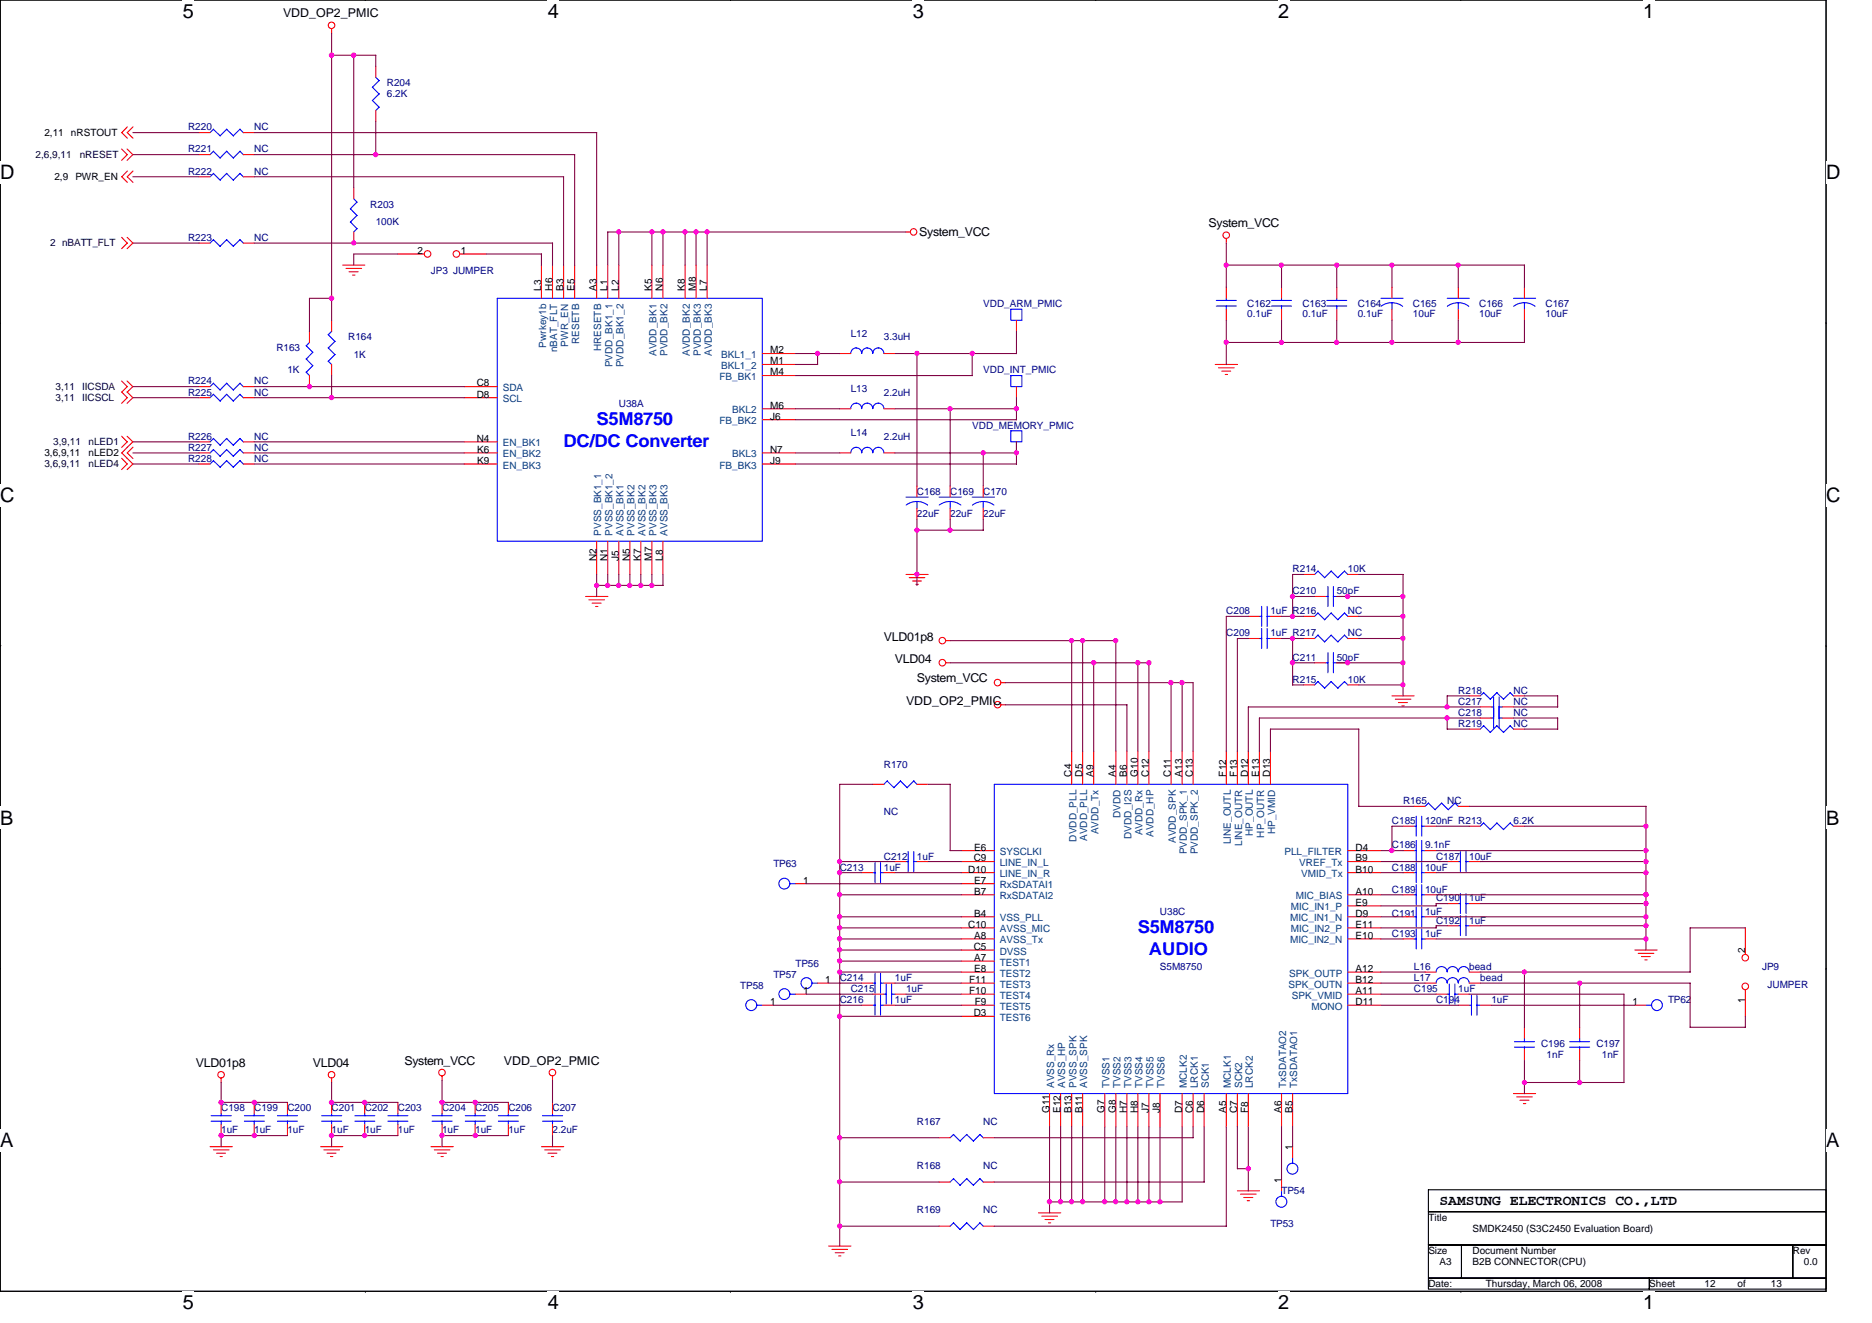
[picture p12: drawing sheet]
<svg xmlns="http://www.w3.org/2000/svg" width="297mm" height="210mm" viewBox="0 0 297 210" stroke-linecap="round" stroke-linejoin="round" font-family="sans-serif">
<defs><g id="words">
<g font-size="3.2">
<text x="29" y="2.8">5</text>
<text x="86.9" y="2.8">4</text>
<text x="144.9" y="2.8">3</text>
<text x="202.8" y="2.8">2</text>
<text x="260.7" y="2.8">1</text>
<text x="0" y="28.4">D</text>
<text x="289.7" y="28.4">D</text>
<text x="0" y="79.6">C</text>
<text x="289.7" y="79.6">C</text>
<text x="0" y="130.8">B</text>
<text x="289.7" y="130.8">B</text>
<text x="0" y="182.1">A</text>
<text x="289.7" y="182.1">A</text>
<text x="29" y="207.7">5</text>
<text x="86.9" y="207.7">4</text>
<text x="144.9" y="207.7">3</text>
<text x="202.8" y="207.7">2</text>
<text x="260.7" y="207.7">1</text>
</g>
<g font-size="2.8" fill="#00f">
<text x="89.4" y="70.9">DC/DC Converter</text>
<text x="94.7" y="67.4">S5M8750</text>
<text x="180.5" y="148">S5M8750</text>
<text x="182.3" y="151.6">AUDIO</text>
</g>
<text font-size="2.3" x="228.4" y="191.2">SAMSUNG ELECTRONICS CO.,LTD</text>
<g font-size="1.9">
<text x="44.9" y="2.8">VDD_OP2_PMIC</text>
<text x="145.9" y="37.5">System_VCC</text>
<text x="191.8" y="36.1">System_VCC</text>
<text x="140.2" y="101.6">VLD01p8</text>
<text x="142" y="105.1">VLD04</text>
<text x="143.8" y="111.8">VDD_OP2_PMIC</text>
<text x="145.5" y="108.3">System_VCC</text>
<text x="31.1" y="169.3">VLD01p8</text>
<text x="49.6" y="169.3">VLD04</text>
<text x="64.2" y="168.9">System_VCC</text>
<text x="80" y="168.9">VDD_OP2_PMIC</text>
</g>
<g font-size="1.6" fill="#000080">
<text x="61.4" y="13.7">R204</text>
<text x="61.4" y="15.4">6.2K</text>
<text x="29.8" y="20.7">R220</text>
<text x="40.3" y="20.7">NC</text>
<text x="29.8" y="27.7">R222</text>
<text x="29.8" y="24.2">R221</text>
<text x="40.3" y="27.7">NC</text>
<text x="40.3" y="24.2">NC</text>
<text x="58.8" y="33">R203</text>
<text x="59.6" y="35.8">100K</text>
<text x="29.8" y="38.2">R223</text>
<text x="40.3" y="38.2">NC</text>
<text x="68.4" y="43.5">JP3 JUMPER</text>
<text x="55.2" y="54">R164</text>
<text x="135" y="53.5">L12</text>
<text x="140.2" y="54">3.3uH</text>
<text x="156" y="48.7">VDD_ARM_PMIC</text>
<text x="197.9" y="48.7">C162</text>
<text x="197.9" y="50.3">0.1uF</text>
<text x="206.7" y="48.7">C163</text>
<text x="206.7" y="50.3">0.1uF</text>
<text x="215.4" y="48.7">C164</text>
<text x="215.4" y="50.3">0.1uF</text>
<text x="224.2" y="48.7">C165</text>
<text x="224.2" y="50.3">10uF</text>
<text x="234.7" y="48.7">C166</text>
<text x="234.7" y="50.3">10uF</text>
<text x="245.2" y="48.7">C167</text>
<text x="245.2" y="50.3">10uF</text>
<text x="43.9" y="55.8">R163</text>
<text x="45.6" y="59.2">1K</text>
<text x="56.1" y="56.8">1K</text>
<text x="156" y="59.2">VDD_INT_PMIC</text>
<text x="29.8" y="61">R224</text>
<text x="29.8" y="62.8">R225</text>
<text x="40.3" y="61">NC</text>
<text x="40.3" y="62.8">NC</text>
<text x="98.2" y="64.5">U38A</text>
<text x="135" y="62.2">L13</text>
<text x="140.2" y="62.8">2.2uH</text>
<text x="29.8" y="69.8">R226</text>
<text x="29.8" y="71.5">R227</text>
<text x="40.3" y="69.8">NC</text>
<text x="40.3" y="71.5">NC</text>
<text x="135" y="69.2">L14</text>
<text x="140.2" y="69.8">2.2uH</text>
<text x="154.3" y="68">VDD_MEMORY_PMIC</text>
<text x="29.8" y="73.3">R228</text>
<text x="40.3" y="73.3">NC</text>
<text x="145.5" y="78.5">C168</text>
<text x="145.5" y="82">22uF</text>
<text x="150.8" y="78.5">C169</text>
<text x="150.8" y="82">22uF</text>
<text x="156" y="78.5">C170</text>
<text x="156" y="82">22uF</text>
<text x="205.1" y="90.8">R214</text>
<text x="205.1" y="94.3">C210</text>
<text x="212.1" y="94.3">50pF</text>
<text x="213.9" y="90.8">10K</text>
<text x="194.6" y="97.5">C208</text>
<text x="194.6" y="101">C209</text>
<text x="201.6" y="97.5">1uF R216</text>
<text x="201.6" y="101">1uF R217</text>
<text x="213.9" y="101">NC</text>
<text x="213.9" y="97.5">NC</text>
<text x="205.1" y="104.8">C211</text>
<text x="212.1" y="104.8">50pF</text>
<text x="205.1" y="108.3">R215</text>
<text x="213.9" y="108.3">10K</text>
<text x="231.4" y="110.1">R218</text>
<text x="231.4" y="111.8">C217</text>
<text x="231.4" y="113.6">C218</text>
<text x="240.2" y="110.1">NC</text>
<text x="240.2" y="111.8">NC</text>
<text x="240.2" y="113.6">NC</text>
<text x="231.4" y="115.3">R219</text>
<text x="240.2" y="115.3">NC</text>
<text x="140.2" y="121.8">R170</text>
<text x="140.2" y="129.3">NC</text>
<text x="220.9" y="130.8">C185</text>
<text x="222.6" y="127.6">R165</text>
<text x="226.1" y="130.8">120nF R213</text>
<text x="229.6" y="127.6">NC</text>
<text x="240.2" y="130.8">6.2K</text>
<text x="122.7" y="137.6">TP63</text>
<text x="140.2" y="136.4">C212</text>
<text x="145.5" y="136.4">1uF</text>
<text x="220.9" y="134.6">C186</text>
<text x="226.1" y="134.6">9.1nF</text>
<text x="227.9" y="136.4">C187</text>
<text x="233.1" y="136.4">10uF</text>
<text x="133.2" y="138.1">C213</text>
<text x="140.2" y="138.1">1uF</text>
<text x="220.9" y="138.1">C188</text>
<text x="220.9" y="141.6">C189</text>
<text x="226.1" y="138.1">10uF</text>
<text x="226.1" y="141.6">10uF</text>
<text x="227.9" y="143">C190</text>
<text x="233.1" y="143">1uF</text>
<text x="184.1" y="145.1">U38C</text>
<text x="220.9" y="145.5">C191</text>
<text x="220.9" y="148.6">C193</text>
<text x="226.1" y="148.6">1uF</text>
<text x="226.1" y="145.1">1uF</text>
<text x="227.9" y="146.5">C192</text>
<text x="233.1" y="146.5">1uF</text>
<text x="122.7" y="155.1">TP57</text>
<text x="126.2" y="153.4">TP56</text>
<text x="133.2" y="155.6">C214</text>
<text x="142" y="155.6">1uF</text>
<text x="184.1" y="153.9">S5M8750</text>
<text x="224.4" y="153.9">L16</text>
<text x="224.4" y="155.6">L17</text>
<text x="233.1" y="153.9">bead</text>
<text x="234.9" y="155.6">bead</text>
<text x="279.6" y="153.9">JP9</text>
<text x="117.5" y="156.9">TP58</text>
<text x="133.2" y="159.2">C216</text>
<text x="135" y="157.4">C215</text>
<text x="142" y="159.2">1uF</text>
<text x="143.8" y="157.4">1uF</text>
<text x="224.4" y="157.4">C195</text>
<text x="227.9" y="159.2">C194</text>
<text x="231.4" y="157.4">1uF</text>
<text x="236.6" y="159.2">1uF</text>
<text x="264.7" y="159.2">TP62</text>
<text x="280.5" y="156.7">JUMPER</text>
<text x="244.5" y="166.2">C196</text>
<text x="245.4" y="167.9">1nF</text>
<text x="253.3" y="166.2">C197</text>
<text x="254.2" y="167.9">1nF</text>
<text x="35.1" y="176.3">C198</text>
<text x="35.1" y="179.8">1uF</text>
<text x="40.3" y="176.3">C199</text>
<text x="40.3" y="179.8">1uF</text>
<text x="45.6" y="176.3">C200</text>
<text x="45.6" y="179.8">1uF</text>
<text x="52.6" y="176.3">C201</text>
<text x="52.6" y="179.8">1uF</text>
<text x="57.9" y="176.3">C202</text>
<text x="57.9" y="179.8">1uF</text>
<text x="63.1" y="176.3">C203</text>
<text x="63.1" y="179.8">1uF</text>
<text x="70.1" y="176.3">C204</text>
<text x="70.1" y="179.8">1uF</text>
<text x="75.4" y="176.3">C205</text>
<text x="75.4" y="179.8">1uF</text>
<text x="80.7" y="176.3">C206</text>
<text x="80.7" y="179.8">1uF</text>
<text x="87.7" y="176.3">C207</text>
<text x="87.7" y="179.8">2.2uF</text>
<text x="145.5" y="178.4">R167</text>
<text x="156" y="178.4">NC</text>
<text x="145.5" y="185.4">R168</text>
<text x="156" y="185.4">NC</text>
<text x="203.3" y="189.5">TP54</text>
<text x="145.5" y="192.4">R169</text>
<text x="156" y="192.4">NC</text>
<text x="201.6" y="194.7">TP53</text>
</g>
<g font-size="1.6">
<text x="7" y="21.6">2,11</text>
<text x="11.3" y="21.6">nRSTOUT</text>
<text x="8.6" y="28.6">2,9</text>
<text x="12" y="28.6">PWR_EN</text>
<text x="66.3" y="40.3">2</text>
<text x="73.1" y="40.3">1</text>
<text x="85.9" y="46.1" transform="rotate(-90 85.9 46.1)">L3</text>
<text x="87.6" y="46.1" transform="rotate(-90 87.6 46.1)">H6</text>
<text x="89.4" y="46.1" transform="rotate(-90 89.4 46.1)">B3</text>
<text x="91.2" y="46.1" transform="rotate(-90 91.2 46.1)">E5</text>
<text x="94.7" y="46.1" transform="rotate(-90 94.7 46.1)">A3</text>
<text x="96.4" y="46.1" transform="rotate(-90 96.4 46.1)">L1</text>
<text x="98.2" y="46.1" transform="rotate(-90 98.2 46.1)">L2</text>
<text x="103.4" y="46.1" transform="rotate(-90 103.4 46.1)">K5</text>
<text x="105.2" y="46.1" transform="rotate(-90 105.2 46.1)">N6</text>
<text x="108.7" y="46.1" transform="rotate(-90 108.7 46.1)">K8</text>
<text x="110.4" y="46.1" transform="rotate(-90 110.4 46.1)">M8</text>
<text x="112.2" y="46.1" transform="rotate(-90 112.2 46.1)">L7</text>
<text x="122.2" y="56.1">M2</text>
<text x="122.2" y="57.8">M1</text>
<text x="122.2" y="59.6">M4</text>
<text x="75.6" y="61.3">C8</text>
<text x="75.6" y="63.1">D8</text>
<text x="122.2" y="64.8">M6</text>
<text x="75.6" y="70.1">N4</text>
<text x="75.7" y="71.8">K6</text>
<text x="122.2" y="66.6">J6</text>
<text x="122.2" y="71.8">N7</text>
<text x="7" y="72.4">3,6,9,11</text>
<text x="14.1" y="72.4">nLED2</text>
<text x="75.7" y="73.6">K9</text>
<text x="122.2" y="73.6">J9</text>
<text x="94.7" y="89" transform="rotate(-90 94.7 89)">N2</text>
<text x="96.4" y="89" transform="rotate(-90 96.4 89)">N1</text>
<text x="98.2" y="89" transform="rotate(-90 98.2 89)">J5</text>
<text x="99.9" y="89" transform="rotate(-90 99.9 89)">N5</text>
<text x="101.7" y="89" transform="rotate(-90 101.7 89)">K7</text>
<text x="103.4" y="89" transform="rotate(-90 103.4 89)">M7</text>
<text x="105.2" y="89" transform="rotate(-90 105.2 89)">L8</text>
<text x="170" y="123.2" transform="rotate(-90 170 123.2)">C4</text>
<text x="171.8" y="123.2" transform="rotate(-90 171.8 123.2)">D5</text>
<text x="173.5" y="123.2" transform="rotate(-90 173.5 123.2)">A9</text>
<text x="177" y="123.2" transform="rotate(-90 177 123.2)">A4</text>
<text x="178.8" y="123.2" transform="rotate(-90 178.8 123.2)">B6</text>
<text x="180.5" y="123.2" transform="rotate(-90 180.5 123.2)">G10</text>
<text x="182.3" y="123.2" transform="rotate(-90 182.3 123.2)">C12</text>
<text x="185.8" y="123.2" transform="rotate(-90 185.8 123.2)">C11</text>
<text x="187.6" y="123.2" transform="rotate(-90 187.6 123.2)">A13</text>
<text x="189.3" y="123.2" transform="rotate(-90 189.3 123.2)">C13</text>
<text x="194.6" y="123.2" transform="rotate(-90 194.6 123.2)">F12</text>
<text x="196.3" y="123.2" transform="rotate(-90 196.3 123.2)">F13</text>
<text x="198.1" y="123.2" transform="rotate(-90 198.1 123.2)">D12</text>
<text x="199.8" y="123.2" transform="rotate(-90 199.8 123.2)">E13</text>
<text x="201.6" y="123.2" transform="rotate(-90 201.6 123.2)">D13</text>
<text x="154.5" y="136.7">C9</text>
<text x="154.6" y="134.9">E6</text>
<text x="215.1" y="134.9">D4</text>
<text x="215.1" y="136.7">B9</text>
<text x="127.5" y="140.2">1</text>
<text x="153.6" y="138.4">D10</text>
<text x="154.6" y="140.2">E7</text>
<text x="154.6" y="141.9">B7</text>
<text x="215.1" y="138.4">B10</text>
<text x="215.1" y="141.9">A10</text>
<text x="215.1" y="143.7">E9</text>
<text x="153.6" y="147.2">C10</text>
<text x="154.6" y="145.4">B4</text>
<text x="154.6" y="148.9">A8</text>
<text x="215.1" y="145.4">D9</text>
<text x="215.1" y="147.2">E11</text>
<text x="215.1" y="148.9">E10</text>
<text x="131" y="156">1</text>
<text x="153.8" y="156">F11</text>
<text x="154.5" y="150.7">C5</text>
<text x="154.6" y="152.5">A7</text>
<text x="154.6" y="154.2">E8</text>
<text x="215.1" y="154.2">A12</text>
<text x="215.1" y="156">B12</text>
<text x="276.9" y="151.3" transform="rotate(-90 276.9 151.3)">2</text>
<text x="122.2" y="159.5">1</text>
<text x="127.5" y="157.7">1</text>
<text x="153.8" y="157.7">F10</text>
<text x="154.5" y="161.2">D3</text>
<text x="154.7" y="159.5">F9</text>
<text x="215.1" y="157.7">A11</text>
<text x="215.1" y="159.5">D11</text>
<text x="259.1" y="159.5">1</text>
<text x="276.9" y="159.1" transform="rotate(-90 276.9 159.1)">1</text>
<text x="166.5" y="176.6" transform="rotate(-90 166.5 176.6)">G11</text>
<text x="168.3" y="176.6" transform="rotate(-90 168.3 176.6)">E12</text>
<text x="170" y="176.6" transform="rotate(-90 170 176.6)">B13</text>
<text x="171.8" y="176.6" transform="rotate(-90 171.8 176.6)">B11</text>
<text x="175.3" y="176.6" transform="rotate(-90 175.3 176.6)">G7</text>
<text x="177" y="176.6" transform="rotate(-90 177 176.6)">G8</text>
<text x="178.8" y="176.6" transform="rotate(-90 178.8 176.6)">H7</text>
<text x="180.5" y="176.6" transform="rotate(-90 180.5 176.6)">H8</text>
<text x="182.3" y="176.6" transform="rotate(-90 182.3 176.6)">J7</text>
<text x="184" y="176.6" transform="rotate(-90 184 176.6)">J8</text>
<text x="187.6" y="176.6" transform="rotate(-90 187.6 176.6)">D7</text>
<text x="189.3" y="176.6" transform="rotate(-90 189.3 176.6)">C6</text>
<text x="191" y="176.6" transform="rotate(-90 191 176.6)">D6</text>
<text x="194.6" y="176.6" transform="rotate(-90 194.6 176.6)">A5</text>
<text x="196.3" y="176.6" transform="rotate(-90 196.3 176.6)">C7</text>
<text x="198.1" y="176.6" transform="rotate(-90 198.1 176.6)">F8</text>
<text x="203.3" y="176.6" transform="rotate(-90 203.3 176.6)">A6</text>
<text x="205.1" y="176.6" transform="rotate(-90 205.1 176.6)">B5</text>
<text x="205.1" y="182.4" transform="rotate(-90 205.1 182.4)">1</text>
<text x="203.3" y="187.7" transform="rotate(-90 203.3 187.7)">1</text>
<text x="226.6" y="193.7">Title</text>
<text x="233.7" y="195.4">SMDK2450 (S3C2450 Evaluation Board)</text>
<text x="226.6" y="198.9">Size</text>
<text x="228.4" y="200.7">A3</text>
<text x="233.7" y="198.9">Document Number</text>
<text x="233.7" y="200.7">B2B CONNECTOR(CPU)</text>
<text x="284.5" y="198.9">Rev</text>
<text x="286.2" y="200.7">0.0</text>
<text x="226.6" y="204.2">Date:</text>
<text x="235.8" y="204.2">Thursday, March 06, 2008</text>
<text x="261.7" y="204.2">Sheet</text>
<text x="270.5" y="204.2">12</text>
<text x="275.7" y="204.2">of</text>
<text x="281" y="204.2">13</text>
</g>
<g font-size="1.6" fill="#000040">
<text x="5.6" y="25.1">2,6,9,11</text>
<text x="12.7" y="25.1">nRESET</text>
<text x="7.9" y="39.1">2 nBATT_FLT</text>
<text x="8.8" y="63.6">3,11</text>
<text x="8.8" y="61.9">3,11</text>
<text x="13" y="63.6">IICSCL</text>
<text x="13" y="61.9">IICSDA</text>
<text x="8.4" y="70.7">3,9,11</text>
<text x="14.1" y="70.7">nLED1</text>
<text x="7" y="74.1">3,6,9,11</text>
<text x="14.1" y="74.1">nLED4</text>
</g>
<g font-size="1.6" fill="#004080">
<text x="86.7" y="55.2" transform="rotate(-90 86.7 55.2)">Pwrkey1b</text>
<text x="88.4" y="55.9" transform="rotate(-90 88.4 55.9)">nBAT_FLT</text>
<text x="90.2" y="55" transform="rotate(-90 90.2 55)">PWR_EN</text>
<text x="91.9" y="54.5" transform="rotate(-90 91.9 54.5)">RESETB</text>
<text x="95.4" y="55.7" transform="rotate(-90 95.4 55.7)">HRESETB</text>
<text x="97.2" y="58.3" transform="rotate(-90 97.2 58.3)">PVDD_BK1_1</text>
<text x="98.9" y="58.3" transform="rotate(-90 98.9 58.3)">PVDD_BK1_2</text>
<text x="104.2" y="56.5" transform="rotate(-90 104.2 56.5)">AVDD_BK1</text>
<text x="105.9" y="56.5" transform="rotate(-90 105.9 56.5)">PVDD_BK2</text>
<text x="109.4" y="56.5" transform="rotate(-90 109.4 56.5)">AVDD_BK2</text>
<text x="111.2" y="56.5" transform="rotate(-90 111.2 56.5)">PVDD_BK3</text>
<text x="112.9" y="56.5" transform="rotate(-90 112.9 56.5)">AVDD_BK3</text>
<text x="114.4" y="56.8">BKL1_1</text>
<text x="114.4" y="58.5">BKL1_2</text>
<text x="79.8" y="62.1">SDA</text>
<text x="79.8" y="63.8">SCL</text>
<text x="114.2" y="60.3">FB_BK1</text>
<text x="116.2" y="65.6">BKL2</text>
<text x="79.8" y="70.8">EN_BK1</text>
<text x="114.2" y="67.3">FB_BK2</text>
<text x="79.8" y="72.6">EN_BK2</text>
<text x="79.8" y="74.3">EN_BK3</text>
<text x="114.2" y="74.3">FB_BK3</text>
<text x="116.2" y="72.6">BKL3</text>
<text x="95.4" y="85" transform="rotate(-90 95.4 85)">PVSS_BK1_1</text>
<text x="97.2" y="85" transform="rotate(-90 97.2 85)">PVSS_BK1_2</text>
<text x="98.9" y="85" transform="rotate(-90 98.9 85)">AVSS_BK1</text>
<text x="100.7" y="85" transform="rotate(-90 100.7 85)">PVSS_BK2</text>
<text x="102.4" y="85" transform="rotate(-90 102.4 85)">AVSS_BK2</text>
<text x="104.2" y="85" transform="rotate(-90 104.2 85)">PVSS_BK3</text>
<text x="105.9" y="85" transform="rotate(-90 105.9 85)">AVSS_BK3</text>
<text x="177.8" y="129.8" transform="rotate(-90 177.8 129.8)">DVDD</text>
<text x="158.6" y="135.7">SYSCLKI</text>
<text x="158.6" y="137.4">LINE_IN_L</text>
<text x="170.8" y="133.5" transform="rotate(-90 170.8 133.5)">DVDD_PLL</text>
<text x="172.5" y="133.4" transform="rotate(-90 172.5 133.4)">AVDD_PLL</text>
<text x="174.3" y="132.4" transform="rotate(-90 174.3 132.4)">AVDD_Tx</text>
<text x="179.6" y="133.1" transform="rotate(-90 179.6 133.1)">DVDD_I2S</text>
<text x="181.3" y="132.5" transform="rotate(-90 181.3 132.5)">AVDD_Rx</text>
<text x="183" y="132.8" transform="rotate(-90 183 132.8)">AVDD_HP</text>
<text x="186.6" y="133.8" transform="rotate(-90 186.6 133.8)">AVDD_SPK</text>
<text x="188.3" y="135.6" transform="rotate(-90 188.3 135.6)">PVDD_SPK_1</text>
<text x="190.1" y="135.6" transform="rotate(-90 190.1 135.6)">PVDD_SPK_2</text>
<text x="195.3" y="134" transform="rotate(-90 195.3 134)">LINE_OUTL</text>
<text x="197.1" y="134.2" transform="rotate(-90 197.1 134.2)">LINE_OUTR</text>
<text x="198.8" y="132.6" transform="rotate(-90 198.8 132.6)">HP_OUTL</text>
<text x="200.6" y="132.9" transform="rotate(-90 200.6 132.9)">HP_OUTR</text>
<text x="202.3" y="132.4" transform="rotate(-90 202.3 132.4)">HP_VMID</text>
<text x="203.8" y="135.7">PLL_FILTER</text>
<text x="206.2" y="137.4">VREF_Tx</text>
<text x="158.6" y="139.2">LINE_IN_R</text>
<text x="158.6" y="140.9">RxSDATAI1</text>
<text x="158.6" y="142.7">RxSDATAI2</text>
<text x="205.6" y="142.7">MIC_BIAS</text>
<text x="206.5" y="139.2">VMID_Tx</text>
<text x="158.6" y="146.2">VSS_PLL</text>
<text x="158.6" y="147.9">AVSS_MIC</text>
<text x="158.6" y="149.7">AVSS_Tx</text>
<text x="204.7" y="146.2">MIC_IN1_N</text>
<text x="204.7" y="149.7">MIC_IN2_N</text>
<text x="204.8" y="144.4">MIC_IN1_P</text>
<text x="204.8" y="147.9">MIC_IN2_P</text>
<text x="158.6" y="151.4">DVSS</text>
<text x="158.6" y="153.2">TEST1</text>
<text x="158.6" y="154.9">TEST2</text>
<text x="204.6" y="154.9">SPK_OUTP</text>
<text x="158.6" y="156.7">TEST3</text>
<text x="158.6" y="158.5">TEST4</text>
<text x="158.6" y="160.2">TEST5</text>
<text x="158.6" y="162">TEST6</text>
<text x="204.5" y="156.7">SPK_OUTN</text>
<text x="205" y="158.5">SPK_VMID</text>
<text x="208.1" y="160.2">MONO</text>
<text x="167.3" y="172.6" transform="rotate(-90 167.3 172.6)">AVSS_Rx</text>
<text x="169" y="172.6" transform="rotate(-90 169 172.6)">AVSS_HP</text>
<text x="170.8" y="172.6" transform="rotate(-90 170.8 172.6)">PVSS_SPK</text>
<text x="172.5" y="172.6" transform="rotate(-90 172.5 172.6)">AVSS_SPK</text>
<text x="176" y="172.6" transform="rotate(-90 176 172.6)">TVSS1</text>
<text x="177.8" y="172.6" transform="rotate(-90 177.8 172.6)">TVSS2</text>
<text x="179.6" y="172.6" transform="rotate(-90 179.6 172.6)">TVSS3</text>
<text x="181.3" y="172.6" transform="rotate(-90 181.3 172.6)">TVSS4</text>
<text x="183" y="172.6" transform="rotate(-90 183 172.6)">TVSS5</text>
<text x="184.8" y="172.6" transform="rotate(-90 184.8 172.6)">TVSS6</text>
<text x="188.3" y="172.6" transform="rotate(-90 188.3 172.6)">MCLK2</text>
<text x="190.1" y="172.6" transform="rotate(-90 190.1 172.6)">LRCK1</text>
<text x="191.8" y="172.6" transform="rotate(-90 191.8 172.6)">SCK1</text>
<text x="195.3" y="172.6" transform="rotate(-90 195.3 172.6)">MCLK1</text>
<text x="197.1" y="172.6" transform="rotate(-90 197.1 172.6)">SCK2</text>
<text x="198.8" y="172.6" transform="rotate(-90 198.8 172.6)">LRCK2</text>
<text x="204.1" y="172.6" transform="rotate(-90 204.1 172.6)">TxSDATAO2</text>
<text x="205.8" y="172.6" transform="rotate(-90 205.8 172.6)">TxSDATAO1</text>
</g>
</g></defs>
<path d="M0 0h289.7v204.9h-289.7z" fill="none" stroke="#000" stroke-width=".17"/>
<g fill="#fff">
<path d="M29 0h1.8v3.5h-1.8z"/>
<path d="M29 204.9h1.8v3.5h-1.8z"/>
</g>
<path d="M58 0h.1M58 204.9h.1" fill="none" stroke="#000" stroke-width=".17"/>
<g fill="#fff">
<path d="M86.9 0h1.8v3.5h-1.8z"/>
<path d="M86.9 204.9h1.8v3.5h-1.8z"/>
</g>
<path d="M115.9 0h.1M115.9 204.9h.1" fill="none" stroke="#000" stroke-width=".17"/>
<g fill="#fff">
<path d="M144.9 0h1.7v3.5h-1.7z"/>
<path d="M144.9 204.9h1.7v3.5h-1.7z"/>
</g>
<path d="M173.9 0h.1M173.9 204.9h.1" fill="none" stroke="#000" stroke-width=".17"/>
<g fill="#fff">
<path d="M202.8 0h1.8v3.5h-1.8z"/>
<path d="M202.8 204.9h1.8v3.5h-1.8z"/>
</g>
<path d="M231.8 0h.1M231.8 204.9h.1" fill="none" stroke="#000" stroke-width=".17"/>
<g fill="#fff">
<path d="M260.7 0h1.8v3.5h-1.8z"/>
<path d="M260.7 204.9h1.8v3.5h-1.8z"/>
<path d="M0 25.6h2.3v3.5h-2.3z"/>
<path d="M289.7 25.6h2.3v3.5h-2.3z"/>
<path d="M0 76.8h2.3v3.5h-2.3z"/>
<path d="M289.7 76.8h2.3v3.5h-2.3z"/>
</g>
<path d="M0 51.2h.1M289.7 51.2h.1" fill="none" stroke="#000" stroke-width=".17"/>
<g fill="#fff">
<path d="M0 128h2.1v3.5h-2.1z"/>
<path d="M289.7 128h2.1v3.5h-2.1z"/>
</g>
<path d="M0 102.4h.1M289.7 102.4h.1" fill="none" stroke="#000" stroke-width=".17"/>
<path d="M0 102.4h.1" fill="none" stroke="#000" stroke-width=".16"/>
<g fill="#fff">
<path d="M0 179.2h2.2v3.6h-2.2z"/>
<path d="M289.7 179.2h2.2v3.6h-2.2z"/>
</g>
<path d="M0 153.6h.1M289.7 153.6h.1M226.6 188.8h63.1v3.5h-63.1zM226.6 192.3h63.1v5.2h-63.1zM226.6 197.5h5.3v5.3h-5.3zM231.9 197.5h52.6v5.3h-52.6zM284.5 197.5h5.2v5.3h-5.2zM226.6 202.8h35.1v1.7h-35.1zM261.7 202.8h28v1.7h-28z" fill="none" stroke="#000" stroke-width=".17"/>
<g fill="none" stroke="#f00" stroke-width=".17">
<path d="M52.6 4.6v.7M59.6 10.5v1.8M59.6 17.5v1.8M19.3 23.6l.9 .9-.9 .9M19.3 37.7l.9 .9-.9 .9M20.2 23.6l.9 .9-.9 .9M20.2 37.7l.9 .9-.9 .9M20.2 27.1l-.9 .9 .9 .9M20.2 20.1l-.9 .9 .9 .9M21.1 27.1l-.9 .9 .9 .9M21.1 20.1l-.9 .9 .9 .9M31.6 28h1.7"/>
<path d="M31.6 38.6h1.7M31.6 21h1.7M31.6 24.5h1.7M38.6 28h1.7M38.6 38.6h1.7M38.6 21h1.7M38.6 24.5h1.7M56.1 29.8v1.7M56.1 36.8v1.8M143.7 36.8h.8M194.6 37.8v.8M49.1 52.6v1.7"/>
<path d="M49.1 59.6v1.7M52.6 50.8v1.8M52.6 57.8v1.8M54.4 42.1h3.5M54.9 42.6h2.5M55.4 43.1h1.4M55.9 43.6h.4M63.1 40.3h4.2M73 40.3h4.1M85.9 42.1v5.2M87.7 42.1v5.2M89.4 42.1v5.2"/>
<path d="M91.2 42.1v5.2M94.7 42.1v5.2M96.4 42.1v5.2M98.2 42.1v5.2M103.4 42.1v5.2M105.2 42.1v5.2M108.7 42.1v5.2M110.4 42.1v5.2M112.2 42.1v5.2M121 57.8h5.2M121 56.1h5.2M121 59.6h5.2"/>
<path d="M133.2 56.1h1.8M140.2 56.1h1.8M161.3 50.8v1.8M192.8 57.8h3.6M193.4 58.4h2.4M193.9 58.9h1.4M194.4 59.4h.4M194.6 45.6v1.7M194.6 49.1v1.7M203.3 45.6v1.7M203.3 49.1v1.7M212.1 45.6v1.7"/>
<path d="M212.1 49.1v1.7M220.9 45.6v1.7M220.9 49.1v1.7M231.4 45.6v1.7M231.4 49.1v1.7M241.9 45.6v1.7M241.9 49.1v1.7M19.3 72.7l.9 .9-.9 .9M19.3 69.2l.9 .9-.9 .9M19.3 62.2l.9 .9-.9 .9M19.3 60.5l.9 .8-.9 .9M20.2 69.2l.9 .9-.9 .9"/>
<path d="M20.2 62.2l.9 .9-.9 .9M20.2 60.5l.9 .8-.9 .9M20.2 71l-.9 .9 1.8 1.7-.9 .9M21.1 71l-.9 .9 .9 .8M31.6 61.3h1.7M31.6 71.9h1.7M31.6 63.1h1.7M31.6 70.1h1.7M31.6 73.6h1.7M38.6 61.3h1.7M38.6 71.9h1.7M38.6 63.1h1.7"/>
<path d="M38.6 70.1h1.7M38.6 73.6h1.7M73.7 61.3h5.2M73.7 71.9h5.2M73.7 63.1h5.2M73.7 70.1h5.2M73.7 73.6h5.2M121 64.9h5.2M121 71.9h5.2M121 66.6h5.2M121 73.6h5.2M133.2 64.9h1.8"/>
<path d="M133.2 71.9h1.8M140.2 64.9h1.8M140.2 71.9h1.8M145.5 77.1v1.8M150.8 77.1v1.8M156 77.1v1.8M161.3 61.3v1.8M161.3 70.1v1.8M92.9 94.6h3.6M93.4 95.2h2.5M94 95.7h1.4M94.5 96.2h.4"/>
<path d="M94.7 85.9v5.2M96.4 85.9v5.2M98.2 85.9v5.2M99.9 85.9v5.2M101.7 85.9v5.2M103.4 85.9v5.2M105.2 85.9v5.2M143.8 91.1h3.5M144.3 91.7h2.4M144.8 92.2h1.4M145.3 92.7h.4M145.5 80.6v1.8"/>
<path d="M150.8 80.6v1.8M156 80.6v1.8M198.1 97.8h1.7M201.6 97.8h1.7M206.8 91.1h1.8M206.8 97.8h1.8M208.6 94.6h1.8M212.1 94.6h1.8M213.9 91.1h1.7M213.9 97.8h1.7M150.1 101.6h.7M150.1 105.2h.7"/>
<path d="M158.8 111.8h.8M158.8 108.3h.8M170 119.2v5.2M171.8 119.2v5.2M173.5 119.2v5.2M177.1 119.2v5.2M178.8 119.2v5.2M180.5 119.2v5.2M182.3 119.2v5.2M185.8 119.2v5.2M187.6 119.2v5.2M189.3 119.2v5.2"/>
<path d="M194.6 119.2v5.2M196.3 119.2v5.2M198.1 101.3h1.7M198.1 119.2v5.2M199.8 119.2v5.2M201.6 101.3h1.7M201.6 119.2v5.2M206.8 101.3h1.8M206.8 108.7h1.8M208.6 105.2h1.8M212.1 105.2h1.8M213.9 101.3h1.7"/>
<path d="M213.9 108.7h1.7M220.9 110.4h3.5M221.4 110.9h2.5M221.9 111.5h1.4M222.4 112h.4M233.1 110.4h1.8M233.1 115.7h1.8M234.9 112.2h1.7M234.9 113.9h1.7M238.4 112.2h1.8M238.4 113.9h1.8M240.2 110.4h1.7"/>
<path d="M240.2 115.7h1.7M136.7 138.5h1.8M138.5 124.4h1.7M140.2 138.5h1.8M142 136.7h1.8M145.5 136.7h1.8M145.5 124.4h1.8M152.5 136.7h5.3M152.5 138.5h5.3M152.5 135h5.3M213.9 136.7h5.2M213.9 138.5h5.2"/>
<path d="M213.9 135h5.2M222.6 138.5h1.8M222.6 135h1.8M222.6 131.1h1.8M224.4 127.9h1.7M226.1 138.5h1.8M226.1 135h1.8M226.1 131.1h1.8M229.6 136.7h1.8M231.4 127.9h1.7M233.1 136.7h1.8M233.1 131.1h1.8"/>
<path d="M240.2 131.1h1.7M121 159.5h1.7M126.2 140.2h1.8M126.2 157.7h1.8M129.7 156h1.8M136.7 156h1.8M136.7 159.5h1.8M138.5 157.7h1.7M140.2 156h1.8M140.2 159.5h1.8M142 157.7h1.8M152.5 150.7h5.3"/>
<path d="M152.5 142h5.3M152.5 145.5h5.3M152.5 147.2h5.3M152.5 149h5.3M152.5 140.2h5.3M152.5 152.5h5.3M152.5 154.2h5.3M152.5 156h5.3M152.5 157.7h5.3M152.5 159.5h5.3M213.9 142h5.2M213.9 145.5h5.2"/>
<path d="M213.9 147.2h5.2M213.9 143.7h5.2M213.9 149h5.2M213.9 154.2h5.2M213.9 156h5.2M213.9 157.7h5.2M213.9 159.5h5.2M222.6 142h1.8M222.6 145.5h1.8M222.6 149h1.8M226.1 142h1.8M226.1 145.5h1.8"/>
<path d="M226.1 149h1.8M226.1 154.2h1.8M226.1 156h1.8M227.9 157.7h1.7M229.6 143.4h1.8M229.6 146.9h1.8M231.4 157.7h1.7M231.4 159.5h1.7M233.1 154.2h1.8M233.1 156h1.8M233.1 143.4h1.8M233.1 146.9h1.8"/>
<path d="M234.9 159.5h1.7M259.4 150.7h3.5M259.4 159.5h1.8M259.9 151.3h2.5M260.5 151.8h1.4M261 152.3h.4M276.9 147.2v4.2M276.9 157v4.2M35.1 171v.8M35.1 174.9v1.8M35.1 178.4v1.8M40.3 174.9v1.8"/>
<path d="M40.3 178.4v1.8M45.6 174.9v1.8M45.6 178.4v1.8M52.6 171v.8M52.6 174.9v1.8M52.6 178.4v1.8M57.9 174.9v1.8M57.9 178.4v1.8M63.1 174.9v1.8M63.1 178.4v1.8M70.1 170.7v.7M70.1 174.9v1.8"/>
<path d="M70.1 178.4v1.8M75.4 174.9v1.8M75.4 178.4v1.8M80.7 174.9v1.8M80.7 178.4v1.8M87.7 170.7v.7M87.7 174.9v1.8M87.7 178.4v1.8M152.5 161.2h5.3M166.5 173.5v5.3M168.3 173.5v5.3M170 173.5v5.3"/>
<path d="M171.8 173.5v5.3M175.3 173.5v5.3M177.1 173.5v5.3M178.8 173.5v5.3M180.5 173.5v5.3M182.3 173.5v5.3M184.1 173.5v5.3M187.6 173.5v5.3M189.3 173.5v5.3M191.1 173.5v5.3M194.6 173.5v5.3M196.3 173.5v5.3"/>
<path d="M198.1 173.5v5.3M203.3 173.5v5.3M205.1 173.5v5.3M240.2 173.5h3.5M240.7 174h2.4M241.2 174.6h1.4M241.7 175.1h.4M241.9 163v1.7M241.9 166.5v1.8M250.7 163v1.7M250.7 166.5v1.8M33.3 181.9h3.6"/>
<path d="M33.9 182.4h2.4M34.4 183h1.4M34.9 183.5h.4M50.9 181.9h3.5M51.4 182.4h2.5M51.9 183h1.4M52.4 183.5h.4M68.4 181.9h3.5M68.9 182.4h2.5M69.4 183h1.4M70 183.5h.3M85.9 181.9h3.5"/>
<path d="M86.4 182.4h2.5M86.9 183h1.5M87.5 183.5h.4M131.5 197.7h3.5M132 198.2h2.5M132.5 198.8h1.4M133.1 199.3h.3M149 180.5h1.8M149 187.5h1.8M149 194.5h1.8M156 180.5h1.8M156 187.5h1.8"/>
<path d="M156 194.5h1.8M164.8 192.4h3.5M165.3 193h2.5M165.8 193.5h1.4M166.4 194h.3M196.3 188.9h3.6M196.8 189.5h2.5M197.4 190h1.4M197.9 190.5h.4M203.3 187.2v1.7M205.1 181.9v1.8"/>
<circle cx="52.6" cy="4" r=".52"/>
<circle cx="145" cy="36.8" r=".52"/>
<circle cx="194.6" cy="37.3" r=".52"/>
<circle cx="67.8" cy="40.3" r=".52"/>
<circle cx="72.4" cy="40.3" r=".52"/>
<circle cx="149.5" cy="105.1" r=".52"/>
<circle cx="149.5" cy="101.6" r=".52"/>
<circle cx="158.3" cy="108.3" r=".52"/>
<circle cx="158.3" cy="111.8" r=".52"/>
<circle cx="276.9" cy="151.9" r=".52"/>
<circle cx="276.9" cy="156.5" r=".52"/>
<circle cx="35.1" cy="170.5" r=".52"/>
<circle cx="52.6" cy="170.5" r=".52"/>
<circle cx="70.1" cy="170.2" r=".52"/>
<circle cx="87.7" cy="170.2" r=".52"/>
</g>
<g fill="none" stroke="#00f" stroke-width=".17">
<path d="M59.1 13.8l1.1 1.1M59.1 15.9l1.1 1.1M59.6 12.3l.6 .5M60.2 12.8l-1.1 1.1M60.2 14.9l-1.1 1.1M60.2 17l-.6 .5M33.3 21l.6-.5 1 1.1M33.3 24.5l.6-.5 1 1.1M33.9 27.5l1 1.1M33.9 38l1 1.1M33.9 27.5l-.6 .5M33.9 38l-.6 .6"/>
<path d="M36 27.5l1 1.1M36 38l1 1.1M36 20.5l1 1.1M36 24l1 1.1M36 27.5l-1.1 1.1M36 38l-1.1 1.1M36 20.5l-1.1 1M36 24l-1.1 1.1M38.1 27.5l.5 .6M38.1 38l.5 .6M38.1 27.5l-1.1 1.1M38.1 38l-1.1 1.1"/>
<path d="M38.6 21.1l-.5-.6-1.1 1M38.6 24.6l-.5-.6-1.1 1.1M55.6 33.1l1.1 1.1-1.1 1M55.6 35.2l1.1 1.1-.6 .5M56.1 31.5l.6 .6M56.6 32.1l-1 1M48.6 59l.5 .6M48.6 56.9l1 1.1M49.1 54.3l-.5 .5 1 1.1M49.7 58l-1.1 1.1M49.7 55.9l-1.1 1.1M52.1 57.3l.5 .5"/>
<path d="M52.1 55.2l1.1 1-1.1 1.1M52.1 53.1l1.1 1-1.1 1.1M52.6 52.6l-.5 .5M78.9 47.3h42.1v38.6h-42.1zM135 56.1a.87 .87 0 0 1 .9-.9 .87 .87 0 0 1 .8 .9 .88 .88 0 0 1 .9-.9 .88 .88 0 0 1 .9 .9 .88 .88 0 0 1 .9-.9 .88 .88 0 0 1 .8 .9M160.4 59.6h1.8v1.7h-1.8zM160.4 49.1h1.8v1.7h-1.8zM193 48.6h3.2M193 47.7h3.2M194.6 47.3v.4M194.6 48.5v.6M201.8 48.6h3.1"/>
<path d="M201.8 47.7h3.1M203.3 47.3v.4M203.3 48.5v.6M210.5 48.6h3.2M210.5 47.7h3.2M212.1 47.3v.4M212.1 48.5v.6M219.1 47.3h3.5M219.1 48.6a2.86 2.86 0 0 1 3.5 0M220.9 48v1.1M229.6 47.3h3.5M229.7 48.6a2.83 2.83 0 0 1 3.4 0"/>
<path d="M231.4 48v1.1M240.2 47.3h3.5M240.2 48.6l.6-.4 1.1-.2 .7 .1 1 .5M241.9 48v1.1M33.3 71.9l.6-.6 1 1.1M33.3 63.1l.6-.6 1 1.1M33.3 73.6l.6-.5 1 1M33.9 60.8l1 1.1M33.9 69.6l1 1.1M33.9 60.8l-.6 .5M33.9 69.6l-.6 .5M36 60.8l1 1.1"/>
<path d="M36 62.6l1 1M36 69.6l1 1.1M36 71.3l1 1.1M36 73.1l1 1M36 60.8l-1.1 1.1M36 62.5l-1.1 1.1M36 69.6l-1.1 1M36 71.3l-1.1 1.1M36 73.1l-1.1 1M38.1 60.8l.5 .6M38.1 69.6l.5 .5M38.1 69.6l-1.1 1"/>
<path d="M38.1 60.8l-1.1 1.1M38.6 71.9l-.5-.6-1.1 1.1M38.6 63.1l-.5-.6-1.1 1.1M38.6 73.6l-.5-.5-1.1 1M135 64.8a.87 .87 0 0 1 .9-.8 .87 .87 0 0 1 .8 .8 .88 .88 0 0 1 .9-.8 .88 .88 0 0 1 .9 .8 .88 .88 0 0 1 .9-.8 .88 .88 0 0 1 .8 .8M135 71.8a.87 .87 0 0 1 .9-.8 .87 .87 0 0 1 .8 .8 .88 .88 0 0 1 .9-.8 .88 .88 0 0 1 .9 .8 .88 .88 0 0 1 .9-.8 .88 .88 0 0 1 .8 .8M143.8 78.9h3.5M145.5 79.6v1M149 78.9h3.5M150.8 79.6v1M154.3 78.9h3.5M156 79.6v1"/>
<path d="M160.4 68.3h1.8v1.8h-1.8zM143.8 80.1l.6-.3 1.1-.2 .7 .1 1 .4M149 80.1a2.86 2.86 0 0 1 3.5 0M154.3 80.1l1-.4 .7-.1 .7 .1 1 .4M199.8 97.8h.4M200.2 96.2v3.2M200.2 99.7v3.2M201 97.8h.6M201.1 96.2v3.2M201.1 99.7v3.2M208.6 91.1l.5-.5 1.1 1.1M209.1 97.3l1.1 1"/>
<path d="M209.1 97.2l-.5 .6M210.2 91.7l1-1.1 1.1 1.1M210.4 94.6h.3M210.7 93v3.2M211.2 97.3l1.1 1M211.2 97.2l-1 1.1M211.6 94.6h.5M211.6 93v3.2M213.3 97.3l.6 .5M213.4 97.2l-1.1 1.1M213.9 91.2l-.5-.6-1.1 1.1M199.8 101.3h.4"/>
<path d="M201 101.3h.6M208.6 101.3l.5-.5 1.1 1.1M208.6 108.7l.5-.6 1.1 1.1M210.2 101.8l1-1 1.1 1.1M210.2 109.2l1-1.1 1.1 1.1M210.4 105.2h.3M210.7 103.5v3.2M211.6 105.2h.5M211.6 103.5v3.2M213.9 101.3l-.5-.5-1.1 1M213.9 108.7l-.5-.6-1.1 1.1M235.4 109.9l1.1 1.1"/>
<path d="M235.4 115.1l1.1 1.1M235.4 109.9l-.5 .5M235.4 115.1l-.5 .6M236.6 112.2h.4M236.6 113.9h.4M237 110.6v4.9M237.5 109.9l1.1 1.1M237.5 115.1l1.1 1.1M237.5 109.9l-1 1M237.5 115.1l-1 1.1M237.8 112.2h.6M237.8 113.9h.6"/>
<path d="M237.9 110.6v4.9M239.6 115.1l.6 .6M239.6 115.1l-1 1.1M240.2 110.4l-.6-.5-1 1M138.5 138.5h.4M138.9 136.9v3.1M139.7 138.5h.5M139.7 136.9v3.1M140.8 123.9l1.1 1.1M140.8 123.9l-.6 .5M142.9 123.9l1.1 1.1M142.9 123.9l-1.1 1.1"/>
<path d="M143.8 136.7h.3M144.1 135.1v3.2M145 136.7h.5M145 135.1v3.2M145 123.9l.5 .6M145 123.9l-1.1 1.1M157.8 124.4h56.1v49.1h-56.1zM224.4 138.5h.3M224.4 131.1h.3M224.4 135h.3M224.7 129.5v3.2M224.7 133.3v3.2"/>
<path d="M224.7 136.9v3.1M225.6 138.5h.5M225.6 131.1h.5M225.6 135h.5M225.6 129.5v3.2M225.6 133.3v3.2M225.6 136.9v3.1M226.1 127.9l.6-.5 1 1.1M228.7 127.4l1.1 1.1M228.8 127.4l-1.1 1.1M231.4 136.7h.4M231.4 128l-.5-.6-1.1 1.1"/>
<path d="M231.7 135.1v3.2M232.6 136.7h.5M232.6 135.1v3.2M235.4 130.6l1.1 1M235.4 130.6l-.5 .5M237.5 130.6l1.1 1M237.5 130.6l-1 1M239.6 130.6l.6 .5M239.6 130.6l-1 1M120.1 159.5h.9M125.3 157.7h.9M125.3 140.2h.9"/>
<path d="M128.8 156h.9M138.5 156h.4M138.5 159.5h.4M138.9 154.4v3.2M138.9 157.9v3.2M139.7 156h.5M139.7 159.5h.5M139.7 154.4v3.2M139.7 157.9v3.2M140.2 157.7h.4M140.6 156.1v3.2M141.5 157.7h.5"/>
<path d="M141.5 156.1v3.2M224.4 142h.3M224.4 145.5h.3M224.4 149h.3M224.7 140.4v3.1M224.7 143.9v3.1M224.7 147.4v3.2M225.6 142h.5M225.6 145.5h.5M225.6 149h.5M225.6 140.4v3.1M225.6 143.9v3.1"/>
<path d="M225.6 147.4v3.2M227.9 154.2a.88 .88 0 0 1 .9-.8 .88 .88 0 0 1 .8 .8 .88 .88 0 0 1 .9-.8 .88 .88 0 0 1 .9 .8 .87 .87 0 0 1 .9-.8 .87 .87 0 0 1 .8 .8M227.9 156a.88 .88 0 0 1 .9-.9 .88 .88 0 0 1 .8 .9 .88 .88 0 0 1 .9-.9 .88 .88 0 0 1 .9 .9 .87 .87 0 0 1 .9-.9 .87 .87 0 0 1 .8 .9M229.6 157.7h.4M230 156.1v3.2M230.8 157.7h.6M230.9 156.1v3.2M231.4 143.4h.4M231.4 146.9h.4M231.7 141.8v3.1M231.7 145.3v3.1M232.6 143.4h.5"/>
<path d="M232.6 146.9h.5M232.6 141.8v3.1M232.6 145.3v3.1M233.1 159.5h.4M233.5 157.9v3.2M234.3 159.5h.6M234.4 157.9v3.2M261.2 159.5h.9M33.5 177.9h3.2M33.5 177h3.2M35.1 176.7v.3M35.1 177.9v.5"/>
<path d="M38.8 177.9h3.1M38.8 177h3.1M40.3 176.7v.3M40.3 177.9v.5M44 177.9h3.2M44 177h3.2M45.6 176.7v.3M45.6 177.9v.5M51 177.9h3.2M51 177h3.2M52.6 176.7v.3M52.6 177.9v.5"/>
<path d="M56.3 177.9h3.2M56.3 177h3.2M57.9 176.7v.3M57.9 177.9v.5M61.5 177.9h3.2M61.5 177h3.2M63.1 176.7v.3M63.1 177.9v.5M68.6 177.9h3.2M68.6 177h3.2M70.1 176.7v.3M70.1 177.9v.5"/>
<path d="M73.8 177.9h3.2M73.8 177h3.2M75.4 176.7v.3M75.4 177.9v.5M79.1 177.9h3.2M79.1 177h3.2M80.7 176.7v.3M80.7 177.9v.5M86.1 177.9h3.2M86.1 177h3.2M87.7 176.7v.3M87.7 177.9v.5"/>
<path d="M151.3 180l-.5 .5M153.4 180l-1.1 1M155.5 180l-1 1.1-1.1-1.1M240.3 165.3h3.2M240.3 166.1h3.2M241.9 164.7v.6M241.9 166.1v.4M249.1 165.3h3.1M249.1 166.1h3.1M250.7 164.7v.6M250.7 166.1v.4M151.3 180l1.1 1.1"/>
<path d="M151.3 187l1.1 1.1M151.3 194l1.1 1.1M151.3 187l-.5 .5M151.3 194l-.5 .5M152.3 188l1.1-1 1.1 1.1M153.4 194l-1.1 1.1M155.5 180l.5 .5M155.5 194l.5 .6M155.5 194l-1 1.1-1.1-1.1M156 187.6l-.5-.6-1.1 1M203.3 188.9v.9M205.1 183.7v.9"/>
<circle cx="119.2" cy="159.5" r=".87"/>
<circle cx="124.5" cy="157.7" r=".86"/>
<circle cx="124.5" cy="140.2" r=".86"/>
<circle cx="128" cy="156" r=".87"/>
<circle cx="262.9" cy="159.5" r=".86"/>
<circle cx="203.3" cy="190.7" r=".87"/>
<circle cx="205.1" cy="185.4" r=".87"/>
</g>
<g fill="none" stroke="#800040" stroke-width=".17">
<path d="M52.6 5.2v45.6M52.6 8.8h7M56.1 8.8v21M59.6 8.8v1.7M59.6 19.3v5.3M21.1 24.5h10.5M21.1 21h10.5M21.1 38.6h10.5M21.1 28h10.5M40.3 24.5h50.9v17.6M40.3 21h54.4v21.1M40.3 38.6h47.4"/>
<path d="M40.3 28h49.1M87.7 38.6v3.5M89.4 28v14.1M98.2 36.8v5.3M103.4 36.8v5.3M105.2 36.8v5.3M108.7 36.8v5.3M110.4 36.8v5.3M112.2 36.8v5.3M143.8 36.8h-47.4v5.3M194.6 38.6v7M52.6 59.6v3.5"/>
<path d="M52.6 47.3h-3.5v5.3M63.2 40.3h-7.1v1.8M77.1 40.3h8.8v1.8M126.2 56.1h7.1M126.2 59.6h28.1M126.2 57.8h3.5M129.7 56.1v1.7M142 56.1h19.3M145.5 56.1v21M154.3 56.1v3.5M161.3 52.6v3.5M194.6 50.8v7"/>
<path d="M194.6 42.1h47.3v3.5M203.3 42.1v3.5M203.3 50.8v3.6M212.1 42.1v3.5M212.1 50.8v3.6M220.9 42.1v3.5M220.9 50.8v3.6M231.4 42.1v3.5M231.4 50.8v3.6M241.9 50.8v3.6l-47.3-.1M21.1 70.1h10.5M21.1 61.3h10.5"/>
<path d="M21.1 73.6h10.5M21.1 63.1h10.5M21.1 71.9h10.5M40.3 70.1h33.4M40.3 61.3h33.4M40.3 73.6h33.4M40.3 63.1h33.4M40.3 71.9h33.4M126.2 71.9h7.1M126.2 64.9h7.1M142 71.9h19.3M142 64.9h19.3"/>
<path d="M150.8 64.9v12.2M156 71.9v5.2M161.3 70.1v3.5h-35.1M161.3 63.1v3.5h-35.1M94.7 92.9h10.5M94.7 91.1v3.6M96.4 91.1v1.8M98.2 91.1v1.8M99.9 91.1v1.8M101.7 91.1v1.8M103.4 91.1v1.8M105.2 91.1v1.8"/>
<path d="M145.5 82.4v10.5M145.5 84.1h10.5M150.8 82.4v1.7M156 82.4v1.7M198.1 97.8h-3.5v21.4M203.3 97.8h3.6M205.1 94.6h3.5M206.9 91.1h-1.8v6.7M212.1 94.6h10.5M215.6 97.8h7M215.6 91.1h7M222.6 91.1v19.3"/>
<path d="M150.8 105.2h31.5M150.8 101.6h26.3M159.5 108.3h29.8M159.5 111.8h19.3v7.4M170 101.6v17.6M171.8 101.6v17.6M173.5 105.2v14M177.1 101.3v17.9M180.5 105.2v14M182.3 104.8v14.4M185.8 108.3v10.9M187.6 108.3v10.9"/>
<path d="M189.3 108.3v10.9M198.1 101.3h-1.8v17.9M203.3 101.3h3.6M205.1 105.2h3.5M205.1 101.3v7.4M205.1 108.7h1.8M212.1 105.2h10.5M215.6 101.3h7M215.6 108.7h7M215.6 115.7v12.3M215.6 115.7h-14v3.5M229.6 113.9v1.8"/>
<path d="M229.6 115.7h3.5M233.1 110.4h-3.5v1.8M234.9 112.2h-36.8v7M234.9 113.9h-35.1v5.3M240.2 112.2h7M240.2 113.9h7v1.8M241.9 110.4h5.3v1.8M241.9 115.7h5.3M133.2 124.4h5.3M133.2 136.7h8.8M133.2 124.4v73.3M133.2 138.5h3.6"/>
<path d="M142 138.5h10.5M147.2 124.4h3.6M147.3 136.7h5.2M150.7 135h1.8M150.8 124.4v10.6M215.6 127.9h8.8M219.1 136.7h10.6M219.1 138.5h3.5M219.1 135h3.5M222.6 131.1h-1.7v3.9M227.9 131.1h5.2M227.9 138.5h33.3"/>
<path d="M227.9 135h33.3M233.1 127.9h28.1v22.8M234.9 136.7h26.3M241.9 131.1h19.3M122.7 159.5h14.1M128 157.7h10.5M128 140.2h24.5M131.5 156h5.3M133.2 142h19.3M133.2 145.5h19.3M133.2 154.2h19.3M133.2 147.2h19.3"/>
<path d="M133.2 152.5h19.3M133.2 149h19.3M133.2 150.7h19.3M142 156h10.5M142 159.5h10.5M143.8 157.7h8.7M219.1 142h3.5M219.1 145.5h3.5M219.1 157.7h8.8M219.1 156h7M219.1 154.2h7M219.1 147.2h8.8"/>
<path d="M219.1 143.7h8.8M219.1 159.5h12.3M219.1 149h3.5M227.9 142h33.3M227.9 145.5h33.3M227.9 149h33.3M229.7 143.4h-1.8v.3M229.7 146.9h-1.8v.3M233.1 157.7h24.6v14.1l-15.8-.1M234.9 143.4h26.3M234.9 156h33.3M234.9 154.2h33.3"/>
<path d="M234.9 146.9h26.3M236.6 159.5h22.8M241.9 154.2v8.8M250.7 156v7M268.2 156v7h8.8M277 147.2h-8.8v7M35.1 174.9h10.5M35.1 171.7v3.6M52.6 174.9h10.6M52.6 171.7v3.6M70.1 174.9h10.6M70.1 171.4v3.5"/>
<path d="M87.7 171.4v3.5M133.2 161.2h19.3M166.5 178.8v13.6M168.3 178.8v11.9M170 178.8v11.9M171.8 178.8v11.9M175.3 178.8v11.9M177.1 178.8v11.9M178.8 178.8v11.9M180.5 178.8v11.9M182.3 178.8v11.9M184.1 178.8v11.9"/>
<path d="M187.6 178.8v11.9M189.3 178.8v1.7M191.1 178.8v8.7h-33.3M194.6 178.8v15.8M196.3 178.8v6.6M198.1 178.8v10.2M203.3 178.8v8.4M205.1 178.8v3.1M241.9 168.3v5.2M250.7 168.3v3.5M276.9 161.2v1.8M45.6 180.2h-10.5v1.7"/>
<path d="M63.2 180.2h-10.6v1.7M80.7 180.2h-10.6v1.7M87.7 180.2v1.7M133.2 180.5h15.8M133.2 194.5h15.8M133.2 187.5h15.8M157.8 180.5h31.5M157.8 194.5h36.8M166.5 190.7h21.1M196.3 185.4h1.8"/>
</g>
<g fill="#f0f" stroke="#f0f" stroke-width=".17">
<circle cx="187.5" cy="108.3" r=".34"/>
<circle cx="133.2" cy="141.9" r=".34"/>
<circle cx="133.2" cy="145.5" r=".34"/>
<circle cx="205.1" cy="101.3" r=".34"/>
<circle cx="229.6" cy="112.2" r=".34"/>
<circle cx="222.6" cy="105.1" r=".34"/>
<circle cx="261.2" cy="145.5" r=".34"/>
<circle cx="57.9" cy="174.9" r=".34"/>
<circle cx="96.4" cy="92.9" r=".35"/>
<circle cx="250.7" cy="156" r=".34"/>
<circle cx="133.2" cy="154.2" r=".34"/>
<circle cx="229.6" cy="113.9" r=".34"/>
<circle cx="133.2" cy="147.2" r=".34"/>
<circle cx="133.2" cy="149" r=".34"/>
<circle cx="171.8" cy="101.6" r=".34"/>
<circle cx="180.5" cy="105.1" r=".34"/>
<circle cx="241.9" cy="154.2" r=".34"/>
<circle cx="52.6" cy="180.1" r=".35"/>
<circle cx="133.2" cy="161.2" r=".34"/>
<circle cx="173.5" cy="105.1" r=".34"/>
<circle cx="205.1" cy="94.6" r=".34"/>
<circle cx="177" cy="101.6" r=".34"/>
<circle cx="35.1" cy="174.9" r=".35"/>
<circle cx="40.3" cy="174.9" r=".34"/>
<circle cx="261.2" cy="138.4" r=".34"/>
<circle cx="231.4" cy="42.1" r=".34"/>
<circle cx="220.8" cy="134.9" r=".34"/>
<circle cx="241.9" cy="171.7" r=".34"/>
<circle cx="261.2" cy="141.9" r=".34"/>
<circle cx="205.1" cy="105.1" r=".34"/>
<circle cx="212.1" cy="42.1" r=".34"/>
<circle cx="52.6" cy="47.3" r=".35"/>
<circle cx="35.1" cy="180.1" r=".35"/>
<circle cx="40.3" cy="180.1" r=".34"/>
<circle cx="175.3" cy="190.7" r=".35"/>
<circle cx="52.6" cy="174.9" r=".35"/>
<circle cx="170" cy="101.6" r=".34"/>
<circle cx="182.3" cy="105.1" r=".34"/>
<circle cx="70.1" cy="174.9" r=".35"/>
<circle cx="205.1" cy="97.8" r=".34"/>
<circle cx="145.5" cy="91.1" r=".34"/>
<circle cx="52.6" cy="8.7" r=".35"/>
<circle cx="56.1" cy="8.7" r=".34"/>
<circle cx="194.6" cy="54.3" r=".34"/>
<circle cx="145.5" cy="56.1" r=".34"/>
<circle cx="103.4" cy="36.8" r=".34"/>
<circle cx="177" cy="190.7" r=".34"/>
<circle cx="145.5" cy="84.1" r=".34"/>
<circle cx="222.6" cy="94.6" r=".34"/>
<circle cx="222.6" cy="97.8" r=".34"/>
<circle cx="133.2" cy="138.4" r=".34"/>
<circle cx="156" cy="71.8" r=".34"/>
<circle cx="112.2" cy="36.8" r=".34"/>
<circle cx="110.4" cy="36.8" r=".34"/>
<circle cx="222.6" cy="101.3" r=".34"/>
<circle cx="168.3" cy="190.7" r=".34"/>
<circle cx="231.4" cy="54.3" r=".34"/>
<circle cx="49.1" cy="61.3" r=".34"/>
<circle cx="220.8" cy="54.3" r=".34"/>
<circle cx="150.7" cy="84.1" r=".34"/>
<circle cx="75.4" cy="174.9" r=".34"/>
<circle cx="99.9" cy="92.9" r=".34"/>
<circle cx="52.6" cy="63.1" r=".35"/>
<circle cx="261.2" cy="131.1" r=".34"/>
<circle cx="94.7" cy="92.9" r=".34"/>
<circle cx="108.7" cy="36.8" r=".34"/>
<circle cx="185.8" cy="108.3" r=".34"/>
<circle cx="220.8" cy="42.1" r=".34"/>
<circle cx="154.3" cy="56.1" r=".34"/>
<circle cx="161.3" cy="71.8" r=".34"/>
<circle cx="103.4" cy="92.9" r=".34"/>
<circle cx="182.3" cy="190.7" r=".34"/>
<circle cx="178.8" cy="190.7" r=".34"/>
<circle cx="105.2" cy="36.8" r=".35"/>
<circle cx="194.6" cy="42.1" r=".34"/>
<circle cx="203.3" cy="42.1" r=".34"/>
<circle cx="212.1" cy="54.3" r=".34"/>
<circle cx="203.3" cy="54.3" r=".34"/>
<circle cx="101.7" cy="92.9" r=".34"/>
<circle cx="98.2" cy="92.9" r=".34"/>
<circle cx="129.7" cy="56.1" r=".34"/>
<circle cx="261.2" cy="149" r=".34"/>
<circle cx="184.1" cy="190.7" r=".35"/>
<circle cx="222.6" cy="108.6" r=".34"/>
<circle cx="133.2" cy="150.7" r=".34"/>
<circle cx="198.1" cy="185.4" r=".34"/>
<circle cx="133.2" cy="152.5" r=".34"/>
<circle cx="170" cy="190.7" r=".34"/>
<circle cx="180.5" cy="190.7" r=".34"/>
<circle cx="171.8" cy="190.7" r=".34"/>
<circle cx="213.8" cy="94.6" r=".34"/>
<circle cx="56.1" cy="38.5" r=".34"/>
<circle cx="166.5" cy="190.7" r=".35"/>
<circle cx="70.1" cy="180.1" r=".35"/>
<circle cx="75.4" cy="180.1" r=".34"/>
<circle cx="98.2" cy="36.8" r=".34"/>
<circle cx="59.6" cy="24.5" r=".34"/>
<circle cx="57.9" cy="180.1" r=".34"/>
<circle cx="261.2" cy="146.9" r=".34"/>
<circle cx="250.7" cy="171.7" r=".34"/>
<circle cx="261.2" cy="136.7" r=".34"/>
<circle cx="261.2" cy="134.9" r=".34"/>
<circle cx="261.2" cy="143.3" r=".34"/>
<circle cx="213.8" cy="105.1" r=".34"/>
<circle cx="150.7" cy="64.8" r=".34"/>
<circle cx="161.3" cy="64.8" r=".34"/>
<circle cx="133.2" cy="136.7" r=".34"/>
<circle cx="133.2" cy="180.5" r=".34"/>
<circle cx="133.2" cy="187.5" r=".34"/>
<circle cx="133.2" cy="194.5" r=".34"/>
</g>
<use href="#words"/>
</svg>
